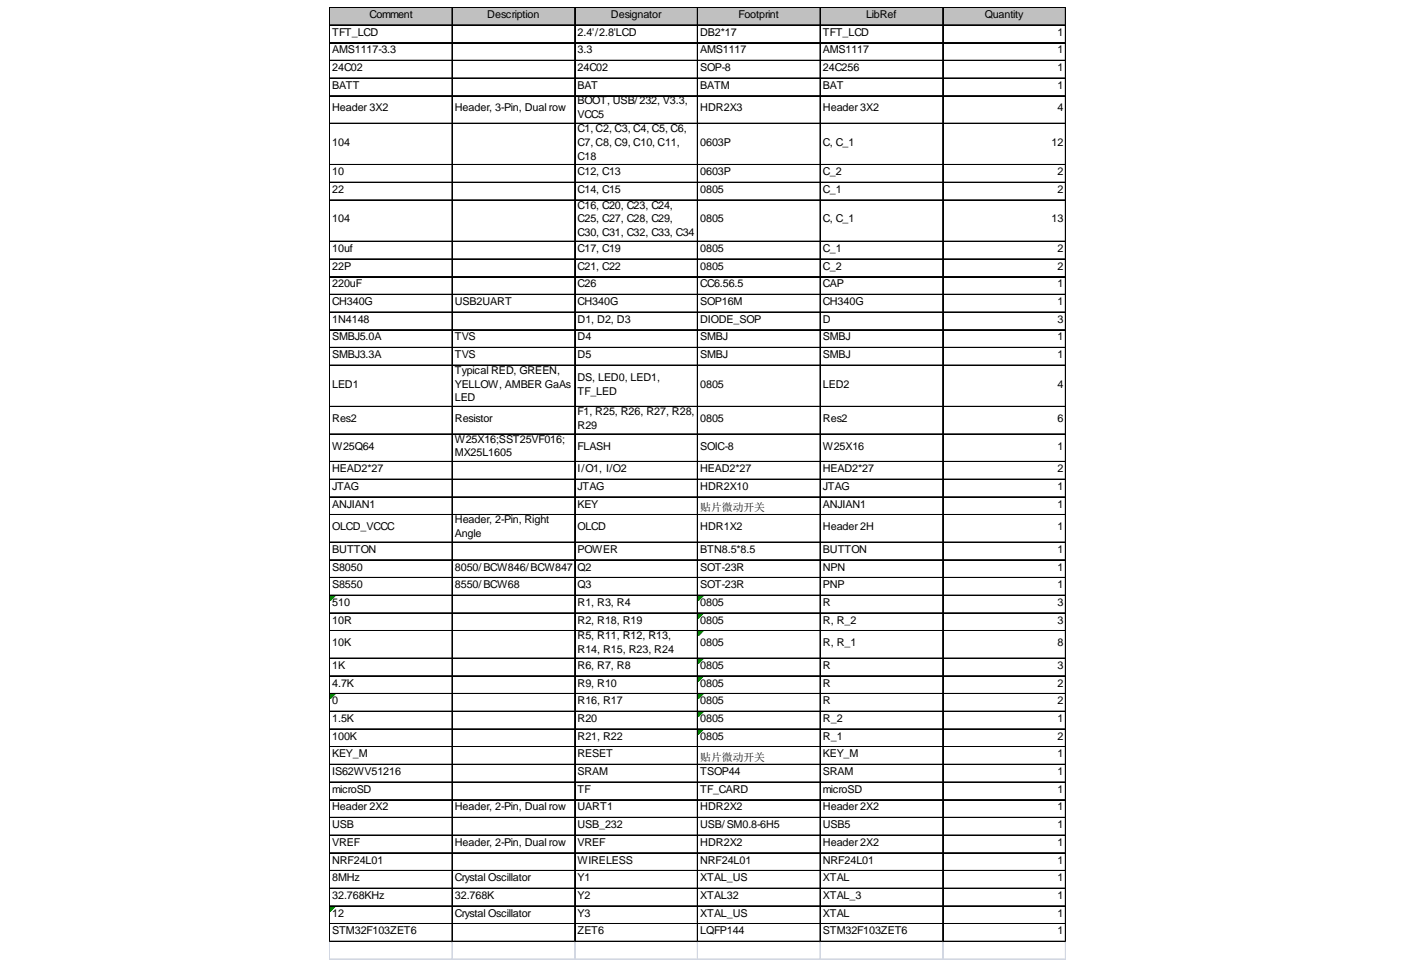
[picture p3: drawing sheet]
<svg xmlns="http://www.w3.org/2000/svg" width="289mm" height="200mm" viewBox="0 0 289 200" stroke-linecap="round" stroke-linejoin="round" font-family="sans-serif">
<defs><g id="words">
<g font-size="2.2">
<text x="76.2" y="3.7">Comment</text>
<text x="100.5" y="3.7">Description</text>
<text x="126" y="3.7">Designator</text>
<text x="152.3" y="3.7">Footprint</text>
<text x="178.6" y="3.7">LibRef</text>
<text x="203.1" y="3.7">Quantity</text>
<text x="68.5" y="7.4">TFT_LCD</text>
<text x="68.5" y="11">AMS1117-3.3</text>
<text x="119.1" y="7.4">2.4'/2.8'LCD</text>
<text x="119.1" y="11">3.3</text>
<text x="144.4" y="7.4">DB2*17</text>
<text x="144.4" y="11">AMS1117</text>
<text x="169.7" y="7.4">TFT_LCD</text>
<text x="169.7" y="11">AMS1117</text>
<text x="218.1" y="7.4">1</text>
<text x="218.1" y="11">1</text>
<text x="68.5" y="14.6">24C02</text>
<text x="119.1" y="14.6">24C02</text>
<text x="144.4" y="14.6">SOP-8</text>
<text x="169.7" y="14.6">24C256</text>
<text x="218.1" y="14.6">1</text>
<text x="68.5" y="18.3">BATT</text>
<text x="68.5" y="23">Header 3X2</text>
<text x="93.8" y="23">Header, 3-Pin, Dual row</text>
<text x="119.1" y="18.3">BAT</text>
<text x="119.1" y="21.5">BOOT, USB/232, V3.3,</text>
<text x="144.4" y="18.3">BATM</text>
<text x="144.4" y="23">HDR2X3</text>
<text x="169.7" y="18.3">BAT</text>
<text x="169.7" y="23">Header 3X2</text>
<text x="218.1" y="18.3">1</text>
<text x="218.1" y="23">4</text>
<text x="119.1" y="24.4">VCC5</text>
<text x="119.1" y="27.2">C1, C2, C3, C4, C5, C6,</text>
<text x="68.5" y="30.1">104</text>
<text x="119.1" y="30.1">C7, C8, C9, C10, C11,</text>
<text x="119.1" y="32.9">C18</text>
<text x="144.4" y="30.1">0603P</text>
<text x="169.7" y="30.1">C, C_1</text>
<text x="216.9" y="30.1">12</text>
<text x="68.5" y="36.1">10</text>
<text x="68.5" y="39.8">22</text>
<text x="119.1" y="36.1">C12, C13</text>
<text x="119.1" y="39.8">C14, C15</text>
<text x="144.4" y="36.1">0603P</text>
<text x="144.4" y="39.8">0805</text>
<text x="169.7" y="36.1">C_2</text>
<text x="169.7" y="39.8">C_1</text>
<text x="218.1" y="36.1">2</text>
<text x="218.1" y="39.8">2</text>
<text x="68.5" y="45.9">104</text>
<text x="119.1" y="43">C16, C20, C23, C24,</text>
<text x="119.1" y="45.9">C25, C27, C28, C29,</text>
<text x="144.4" y="45.9">0805</text>
<text x="169.7" y="45.9">C, C_1</text>
<text x="216.9" y="45.9">13</text>
<text x="68.5" y="52">10uf</text>
<text x="119.1" y="48.7">C30, C31, C32, C33, C34</text>
<text x="119.1" y="52">C17, C19</text>
<text x="144.4" y="52">0805</text>
<text x="169.7" y="52">C_1</text>
<text x="218.1" y="52">2</text>
<text x="68.5" y="55.6">22P</text>
<text x="68.5" y="59.3">220uF</text>
<text x="119.1" y="55.6">C21, C22</text>
<text x="119.1" y="59.3">C26</text>
<text x="144.4" y="55.6">0805</text>
<text x="144.4" y="59.3">CC6.56.5</text>
<text x="169.7" y="55.6">C_2</text>
<text x="169.7" y="59.3">CAP</text>
<text x="218.1" y="55.6">2</text>
<text x="218.1" y="59.3">1</text>
<text x="68.5" y="62.9">CH340G</text>
<text x="93.8" y="62.9">USB2UART</text>
<text x="119.1" y="62.9">CH340G</text>
<text x="144.4" y="62.9">SOP16M</text>
<text x="169.7" y="62.9">CH340G</text>
<text x="218.1" y="62.9">1</text>
<text x="68.5" y="66.6">1N4148</text>
<text x="68.5" y="70.2">SMBJ5.0A</text>
<text x="93.8" y="70.2">TVS</text>
<text x="119.1" y="66.6">D1, D2, D3</text>
<text x="119.1" y="70.2">D4</text>
<text x="144.4" y="66.6">DIODE_SOP</text>
<text x="144.4" y="70.2">SMBJ</text>
<text x="169.7" y="66.6">D</text>
<text x="169.7" y="70.2">SMBJ</text>
<text x="218.1" y="66.6">3</text>
<text x="218.1" y="70.2">1</text>
<text x="68.5" y="73.9">SMBJ3.3A</text>
<text x="93.8" y="73.9">TVS</text>
<text x="93.8" y="77.1">Typical RED, GREEN,</text>
<text x="119.1" y="73.9">D5</text>
<text x="144.4" y="73.9">SMBJ</text>
<text x="169.7" y="73.9">SMBJ</text>
<text x="218.1" y="73.9">1</text>
<text x="68.5" y="79.9">LED1</text>
<text x="93.8" y="79.9">YELLOW, AMBER GaAs</text>
<text x="93.8" y="82.8">LED</text>
<text x="119.1" y="78.5">DS, LED0, LED1,</text>
<text x="119.1" y="81.4">TF_LED</text>
<text x="144.4" y="79.9">0805</text>
<text x="169.7" y="79.9">LED2</text>
<text x="218.1" y="79.9">4</text>
<text x="68.5" y="87">Res2</text>
<text x="93.8" y="87">Resistor</text>
<text x="119.1" y="85.6">F1, R25, R26, R27, R28,</text>
<text x="119.1" y="88.5">R29</text>
<text x="144.4" y="87">0805</text>
<text x="169.7" y="87">Res2</text>
<text x="218.1" y="87">6</text>
<text x="68.5" y="92.7">W25Q64</text>
<text x="93.8" y="91.3">W25X16;SST25VF016;</text>
<text x="93.8" y="94.1">MX25L1605</text>
<text x="119.1" y="92.7">FLASH</text>
<text x="144.4" y="92.7">SOIC-8</text>
<text x="169.7" y="92.7">W25X16</text>
<text x="218.1" y="92.7">1</text>
<text x="68.5" y="97.4">HEAD2*27</text>
<text x="68.5" y="101">JTAG</text>
<text x="119.1" y="97.4">I/O1, I/O2</text>
<text x="119.1" y="101">JTAG</text>
<text x="144.4" y="97.4">HEAD2*27</text>
<text x="144.4" y="101">HDR2X10</text>
<text x="169.7" y="97.4">HEAD2*27</text>
<text x="169.7" y="101">JTAG</text>
<text x="218.1" y="97.4">2</text>
<text x="218.1" y="101">1</text>
<text x="68.5" y="104.7">ANJIAN1</text>
<text x="93.8" y="107.9">Header, 2-Pin, Right</text>
<text x="119.1" y="104.7">KEY</text>
<text x="144.4" y="105.4">贴片微动开关</text>
<text x="169.7" y="104.7">ANJIAN1</text>
<text x="218.1" y="104.7">1</text>
<text x="68.5" y="109.3">OLCD_VCCC</text>
<text x="68.5" y="114">BUTTON</text>
<text x="93.8" y="110.8">Angle</text>
<text x="119.1" y="109.3">OLCD</text>
<text x="119.1" y="114">POWER</text>
<text x="144.4" y="109.3">HDR1X2</text>
<text x="144.4" y="114">BTN8.5*8.5</text>
<text x="169.7" y="109.3">Header 2H</text>
<text x="169.7" y="114">BUTTON</text>
<text x="218.1" y="109.3">1</text>
<text x="218.1" y="114">1</text>
<text x="68.5" y="117.6">S8050</text>
<text x="93.8" y="117.6">8050/BCW846/BCW847</text>
<text x="119.1" y="117.6">Q2</text>
<text x="144.4" y="117.6">SOT-23R</text>
<text x="169.7" y="117.6">NPN</text>
<text x="218.1" y="117.6">1</text>
<text x="68.5" y="121.3">S8550</text>
<text x="68.5" y="124.9">510</text>
<text x="93.8" y="121.3">8550/BCW68</text>
<text x="119.1" y="121.3">Q3</text>
<text x="119.1" y="124.9">R1, R3, R4</text>
<text x="144.4" y="121.3">SOT-23R</text>
<text x="144.4" y="124.9">0805</text>
<text x="169.7" y="121.3">PNP</text>
<text x="169.7" y="124.9">R</text>
<text x="218.1" y="121.3">1</text>
<text x="218.1" y="124.9">3</text>
<text x="68.5" y="128.6">10R</text>
<text x="119.1" y="128.6">R2, R18, R19</text>
<text x="119.1" y="131.8">R5, R11, R12, R13,</text>
<text x="144.4" y="128.6">0805</text>
<text x="169.7" y="128.6">R, R_2</text>
<text x="218.1" y="128.6">3</text>
<text x="68.5" y="133.3">10K</text>
<text x="68.5" y="137.9">1K</text>
<text x="119.1" y="134.7">R14, R15, R23, R24</text>
<text x="119.1" y="137.9">R6, R7, R8</text>
<text x="144.4" y="133.3">0805</text>
<text x="144.4" y="137.9">0805</text>
<text x="169.7" y="133.3">R, R_1</text>
<text x="169.7" y="137.9">R</text>
<text x="218.1" y="133.3">8</text>
<text x="218.1" y="137.9">3</text>
<text x="68.5" y="141.6">4.7K</text>
<text x="119.1" y="141.6">R9, R10</text>
<text x="144.4" y="141.6">0805</text>
<text x="169.7" y="141.6">R</text>
<text x="218.1" y="141.6">2</text>
<text x="68.5" y="145.2">0</text>
<text x="68.5" y="148.9">1.5K</text>
<text x="119.1" y="145.2">R16, R17</text>
<text x="119.1" y="148.9">R20</text>
<text x="144.4" y="145.2">0805</text>
<text x="144.4" y="148.9">0805</text>
<text x="169.7" y="145.2">R</text>
<text x="169.7" y="148.9">R_2</text>
<text x="218.1" y="145.2">2</text>
<text x="218.1" y="148.9">1</text>
<text x="68.5" y="152.5">100K</text>
<text x="119.1" y="152.5">R21, R22</text>
<text x="144.4" y="152.5">0805</text>
<text x="169.7" y="152.5">R_1</text>
<text x="218.1" y="152.5">2</text>
<text x="68.5" y="156.2">KEY_M</text>
<text x="68.5" y="159.8">IS62WV51216</text>
<text x="119.1" y="156.2">RESET</text>
<text x="119.1" y="159.8">SRAM</text>
<text x="144.4" y="156.9">贴片微动开关</text>
<text x="144.4" y="159.8">TSOP44</text>
<text x="169.7" y="156.2">KEY_M</text>
<text x="169.7" y="159.8">SRAM</text>
<text x="218.1" y="156.2">1</text>
<text x="218.1" y="159.8">1</text>
<text x="68.5" y="163.5">microSD</text>
<text x="68.5" y="167.1">Header 2X2</text>
<text x="93.8" y="167.1">Header, 2-Pin, Dual row</text>
<text x="119.1" y="163.5">TF</text>
<text x="119.1" y="167.1">UART1</text>
<text x="144.4" y="163.5">TF_CARD</text>
<text x="144.4" y="167.1">HDR2X2</text>
<text x="169.7" y="163.5">microSD</text>
<text x="169.7" y="167.1">Header 2X2</text>
<text x="218.1" y="163.5">1</text>
<text x="218.1" y="167.1">1</text>
<text x="68.5" y="170.8">USB</text>
<text x="119.1" y="170.8">USB_232</text>
<text x="144.4" y="170.8">USB/SM0.8-6H5</text>
<text x="169.7" y="170.8">USB5</text>
<text x="218.1" y="170.8">1</text>
<text x="68.5" y="174.4">VREF</text>
<text x="68.5" y="178.1">NRF24L01</text>
<text x="93.8" y="174.4">Header, 2-Pin, Dual row</text>
<text x="119.1" y="174.4">VREF</text>
<text x="119.1" y="178.1">WIRELESS</text>
<text x="144.4" y="174.4">HDR2X2</text>
<text x="144.4" y="178.1">NRF24L01</text>
<text x="169.7" y="174.4">Header 2X2</text>
<text x="169.7" y="178.1">NRF24L01</text>
<text x="218.1" y="174.4">1</text>
<text x="218.1" y="178.1">1</text>
<text x="68.5" y="181.7">8MHz</text>
<text x="68.5" y="185.4">32.768KHz</text>
<text x="93.8" y="181.7">Crystal Oscillator</text>
<text x="93.8" y="185.4">32.768K</text>
<text x="119.1" y="181.7">Y1</text>
<text x="119.1" y="185.4">Y2</text>
<text x="144.4" y="181.7">XTAL_US</text>
<text x="144.4" y="185.4">XTAL32</text>
<text x="169.7" y="181.7">XTAL</text>
<text x="169.7" y="185.4">XTAL_3</text>
<text x="218.1" y="181.7">1</text>
<text x="218.1" y="185.4">1</text>
<text x="68.5" y="189">12</text>
<text x="93.8" y="189">Crystal Oscillator</text>
<text x="119.1" y="189">Y3</text>
<text x="144.4" y="189">XTAL_US</text>
<text x="169.7" y="189">XTAL</text>
<text x="218.1" y="189">1</text>
<text x="68.5" y="192.7">STM32F103ZET6</text>
<text x="119.1" y="192.7">ZET6</text>
<text x="144.4" y="192.7">LQFP144</text>
<text x="169.7" y="192.7">STM32F103ZET6</text>
<text x="218.1" y="192.7">1</text>
</g>
</g></defs>
<path d="M68.1 1.6h151.8v3.7h-151.8z" fill="#c0c0c0"/>
<path d="M68.1 122.9h1" fill="none" stroke="#008000" stroke-width=".21"/>
<path d="M68.1 122.9h1v.2h-1z" fill="#008000"/>
<path d="M68.1 123.1h.8" fill="none" stroke="#008000" stroke-width=".21"/>
<path d="M68.1 123.1h.8v.2h-.8z" fill="#008000"/>
<path d="M68.1 123.3h.6" fill="none" stroke="#008000" stroke-width=".21"/>
<path d="M68.1 123.3h.6v.2h-.6z" fill="#008000"/>
<path d="M68.1 123.5h.4" fill="none" stroke="#008000" stroke-width=".21"/>
<path d="M68.1 123.5h.4v.2h-.4z" fill="#008000"/>
<path d="M68.1 123.7h.2" fill="none" stroke="#008000" stroke-width=".21"/>
<path d="M68.1 123.7h.2v.2h-.2z" fill="#008000"/>
<path d="M144 122.9h1" fill="none" stroke="#008000" stroke-width=".21"/>
<path d="M144 122.9h1v.2h-1z" fill="#008000"/>
<path d="M144 123.1h.8" fill="none" stroke="#008000" stroke-width=".21"/>
<path d="M144 123.1h.8v.2h-.8z" fill="#008000"/>
<path d="M144 123.3h.6" fill="none" stroke="#008000" stroke-width=".21"/>
<path d="M144 123.3h.6v.2h-.6z" fill="#008000"/>
<path d="M144 123.5h.4" fill="none" stroke="#008000" stroke-width=".21"/>
<path d="M144 123.5h.4v.2h-.4z" fill="#008000"/>
<path d="M144 123.7h.2" fill="none" stroke="#008000" stroke-width=".21"/>
<path d="M144 123.7h.2v.2h-.2z" fill="#008000"/>
<path d="M144 126.6h1" fill="none" stroke="#008000" stroke-width=".21"/>
<path d="M144 126.6h1v.2h-1z" fill="#008000"/>
<path d="M144 126.8h.8" fill="none" stroke="#008000" stroke-width=".21"/>
<path d="M144 126.8h.8v.2h-.8z" fill="#008000"/>
<path d="M144 127h.6" fill="none" stroke="#008000" stroke-width=".21"/>
<path d="M144 127h.6v.2h-.6z" fill="#008000"/>
<path d="M144 127.2h.4" fill="none" stroke="#008000" stroke-width=".21"/>
<path d="M144 127.2h.4v.2h-.4z" fill="#008000"/>
<path d="M144 127.4h.2" fill="none" stroke="#008000" stroke-width=".21"/>
<path d="M144 127.4h.2v.2h-.2z" fill="#008000"/>
<path d="M144 130.2h1" fill="none" stroke="#008000" stroke-width=".21"/>
<path d="M144 130.2h1v.2h-1z" fill="#008000"/>
<path d="M144 130.4h.8" fill="none" stroke="#008000" stroke-width=".21"/>
<path d="M144 130.4h.8v.2h-.8z" fill="#008000"/>
<path d="M144 130.6h.6" fill="none" stroke="#008000" stroke-width=".21"/>
<path d="M144 130.6h.6v.2h-.6z" fill="#008000"/>
<path d="M144 130.8h.4" fill="none" stroke="#008000" stroke-width=".21"/>
<path d="M144 130.8h.4v.2h-.4z" fill="#008000"/>
<path d="M144 131h.2" fill="none" stroke="#008000" stroke-width=".21"/>
<path d="M144 131h.2v.2h-.2z" fill="#008000"/>
<path d="M144 135.9h1" fill="none" stroke="#008000" stroke-width=".21"/>
<path d="M144 135.9h1v.2h-1z" fill="#008000"/>
<path d="M144 136.1h.8" fill="none" stroke="#008000" stroke-width=".21"/>
<path d="M144 136.1h.8v.2h-.8z" fill="#008000"/>
<path d="M144 136.3h.6" fill="none" stroke="#008000" stroke-width=".21"/>
<path d="M144 136.3h.6v.2h-.6z" fill="#008000"/>
<path d="M144 136.5h.4" fill="none" stroke="#008000" stroke-width=".21"/>
<path d="M144 136.5h.4v.2h-.4z" fill="#008000"/>
<path d="M144 136.7h.2" fill="none" stroke="#008000" stroke-width=".21"/>
<path d="M144 136.7h.2v.2h-.2z" fill="#008000"/>
<path d="M144 139.5h1" fill="none" stroke="#008000" stroke-width=".21"/>
<path d="M144 139.5h1v.2h-1z" fill="#008000"/>
<path d="M144 139.7h.8" fill="none" stroke="#008000" stroke-width=".21"/>
<path d="M144 139.7h.8v.2h-.8z" fill="#008000"/>
<path d="M144 139.9h.6" fill="none" stroke="#008000" stroke-width=".21"/>
<path d="M144 139.9h.6v.3h-.6z" fill="#008000"/>
<path d="M144 140.2h.4" fill="none" stroke="#008000" stroke-width=".21"/>
<path d="M144 140.2h.4v.2h-.4z" fill="#008000"/>
<path d="M144 140.4h.2" fill="none" stroke="#008000" stroke-width=".21"/>
<path d="M144 140.4h.2v.2h-.2z" fill="#008000"/>
<path d="M68.1 143.2h1" fill="none" stroke="#008000" stroke-width=".21"/>
<path d="M68.1 143.2h1v.2h-1z" fill="#008000"/>
<path d="M68.1 143.4h.8" fill="none" stroke="#008000" stroke-width=".21"/>
<path d="M68.1 143.4h.8v.2h-.8z" fill="#008000"/>
<path d="M68.1 143.6h.6" fill="none" stroke="#008000" stroke-width=".21"/>
<path d="M68.1 143.6h.6v.2h-.6z" fill="#008000"/>
<path d="M68.1 143.8h.4" fill="none" stroke="#008000" stroke-width=".21"/>
<path d="M68.1 143.8h.4v.2h-.4z" fill="#008000"/>
<path d="M68.1 144h.2" fill="none" stroke="#008000" stroke-width=".21"/>
<path d="M68.1 144h.2v.2h-.2z" fill="#008000"/>
<path d="M144 143.2h1" fill="none" stroke="#008000" stroke-width=".21"/>
<path d="M144 143.2h1v.2h-1z" fill="#008000"/>
<path d="M144 143.4h.8" fill="none" stroke="#008000" stroke-width=".21"/>
<path d="M144 143.4h.8v.2h-.8z" fill="#008000"/>
<path d="M144 143.6h.6" fill="none" stroke="#008000" stroke-width=".21"/>
<path d="M144 143.6h.6v.2h-.6z" fill="#008000"/>
<path d="M144 143.8h.4" fill="none" stroke="#008000" stroke-width=".21"/>
<path d="M144 143.8h.4v.2h-.4z" fill="#008000"/>
<path d="M144 144h.2" fill="none" stroke="#008000" stroke-width=".21"/>
<path d="M144 144h.2v.2h-.2z" fill="#008000"/>
<path d="M144 146.8h1" fill="none" stroke="#008000" stroke-width=".21"/>
<path d="M144 146.8h1v.2h-1z" fill="#008000"/>
<path d="M144 147h.8" fill="none" stroke="#008000" stroke-width=".21"/>
<path d="M144 147h.8v.2h-.8z" fill="#008000"/>
<path d="M144 147.2h.6" fill="none" stroke="#008000" stroke-width=".21"/>
<path d="M144 147.2h.6v.2h-.6z" fill="#008000"/>
<path d="M144 147.4h.4" fill="none" stroke="#008000" stroke-width=".21"/>
<path d="M144 147.4h.4v.3h-.4z" fill="#008000"/>
<path d="M144 147.7h.2" fill="none" stroke="#008000" stroke-width=".21"/>
<path d="M144 147.7h.2v.2h-.2z" fill="#008000"/>
<path d="M144 150.5h1" fill="none" stroke="#008000" stroke-width=".21"/>
<path d="M144 150.5h1v.2h-1z" fill="#008000"/>
<path d="M144 150.7h.8" fill="none" stroke="#008000" stroke-width=".21"/>
<path d="M144 150.7h.8v.2h-.8z" fill="#008000"/>
<path d="M144 150.9h.6" fill="none" stroke="#008000" stroke-width=".21"/>
<path d="M144 150.9h.6v.2h-.6z" fill="#008000"/>
<path d="M144 151.1h.4" fill="none" stroke="#008000" stroke-width=".21"/>
<path d="M144 151.1h.4v.2h-.4z" fill="#008000"/>
<path d="M144 151.3h.2" fill="none" stroke="#008000" stroke-width=".21"/>
<path d="M144 151.3h.2v.2h-.2z" fill="#008000"/>
<path d="M68.1 187h1" fill="none" stroke="#008000" stroke-width=".21"/>
<path d="M68.1 187h1v.2h-1z" fill="#008000"/>
<path d="M68.1 187.2h.8" fill="none" stroke="#008000" stroke-width=".21"/>
<path d="M68.1 187.2h.8v.2h-.8z" fill="#008000"/>
<path d="M68.1 187.4h.6" fill="none" stroke="#008000" stroke-width=".21"/>
<path d="M68.1 187.4h.6v.2h-.6z" fill="#008000"/>
<path d="M68.1 187.6h.4" fill="none" stroke="#008000" stroke-width=".21"/>
<path d="M68.1 187.6h.4v.2h-.4z" fill="#008000"/>
<path d="M68.1 187.8h.2" fill="none" stroke="#008000" stroke-width=".21"/>
<path d="M68.1 187.8h.2v.2h-.2z" fill="#008000"/>
<g fill="none" stroke="#000" stroke-width=".21">
<path d="M67.9 1.5v192.8M68 1.5v192.8M68.1 1.5h151.8M68.1 1.6h151.8M68.1 5.1h151.8M68.1 5.2h151.8M68.1 8.8h151.8M68.1 8.9h151.8M68.1 12.4h151.8M68.1 12.5h151.8M68.1 16.1h151.8M68.1 16.2h151.8"/>
<path d="M68.1 19.7h151.8M68.1 19.8h151.8M93.2 1.7v192.6M93.3 1.7v192.6M118.5 1.7v192.6M118.6 1.7v192.6M143.8 1.7v192.6M143.9 1.7v192.6M169.1 1.7v192.6M169.2 1.7v192.6M194.4 1.7v192.6M194.5 1.7v192.6"/>
<path d="M219.7 1.7v192.6M219.8 1.7v192.6M68.1 25.4h151.8M68.1 25.5h151.8M68.1 33.9h151.8M68.1 34h151.8M68.1 37.6h151.8M68.1 37.7h151.8M68.1 41.2h151.8M68.1 41.3h151.8M68.1 49.7h151.8M68.1 49.8h151.8"/>
<path d="M68.1 53.4h151.8M68.1 53.5h151.8M68.1 57h151.8M68.1 57.1h151.8M68.1 60.7h151.8M68.1 60.8h151.8M68.1 64.3h151.8M68.1 64.4h151.8M68.1 68h151.8M68.1 68.1h151.8M68.1 71.6h151.8M68.1 71.7h151.8"/>
<path d="M68.1 75.3h151.8M68.1 75.4h151.8M68.1 83.8h151.8M68.1 83.9h151.8M68.1 89.5h151.8M68.1 89.6h151.8M68.1 95.1h151.8M68.1 95.2h151.8M68.1 98.8h151.8M68.1 98.9h151.8M68.1 102.4h151.8M68.1 102.5h151.8"/>
<path d="M68.1 106.1h151.8M68.1 106.2h151.8M68.1 111.8h151.8M68.1 111.9h151.8M68.1 115.4h151.8M68.1 115.5h151.8M68.1 119.1h151.8M68.1 119.2h151.8M68.1 122.7h151.8M68.1 122.8h151.8M68.1 126.4h151.8M68.1 126.5h151.8"/>
<path d="M68.1 130h151.8M68.1 130.1h151.8M68.1 135.7h151.8M68.1 135.8h151.8M68.1 139.3h151.8M68.1 139.4h151.8M68.1 143h151.8M68.1 143.1h151.8M68.1 146.6h151.8M68.1 146.7h151.8M68.1 150.3h151.8M68.1 150.4h151.8"/>
<path d="M68.1 153.9h151.8M68.1 154h151.8M68.1 157.6h151.8M68.1 157.7h151.8M68.1 161.2h151.8M68.1 161.3h151.8M68.1 164.9h151.8M68.1 165h151.8M68.1 168.5h151.8M68.1 168.6h151.8M68.1 172.2h151.8M68.1 172.3h151.8"/>
<path d="M68.1 175.8h151.8M68.1 175.9h151.8M68.1 179.5h151.8M68.1 179.6h151.8M68.1 183.1h151.8M68.1 183.2h151.8M68.1 186.8h151.8M68.1 186.9h151.8M68.1 190.4h151.8M68.1 190.5h151.8M68.1 194.1h151.8M68.1 194.2h151.8"/>
</g>
<g fill="none" stroke="#d0d7e5" stroke-width=".21">
<path d="M67.9 194.3v3.7M67.9 197.7h152M67.9 197.8h152M68 194.3v3.7M93.2 194.3v3.7M93.3 194.3v3.7M118.5 194.3v3.7M118.6 194.3v3.7M143.8 194.3v3.7M143.9 194.3v3.7M169.1 194.3v3.7M169.2 194.3v3.7"/>
<path d="M194.4 194.3v3.7M194.5 194.3v3.7M219.7 194.3v3.7M219.8 194.3v3.7"/>
</g>
<use href="#words"/>
</svg>
